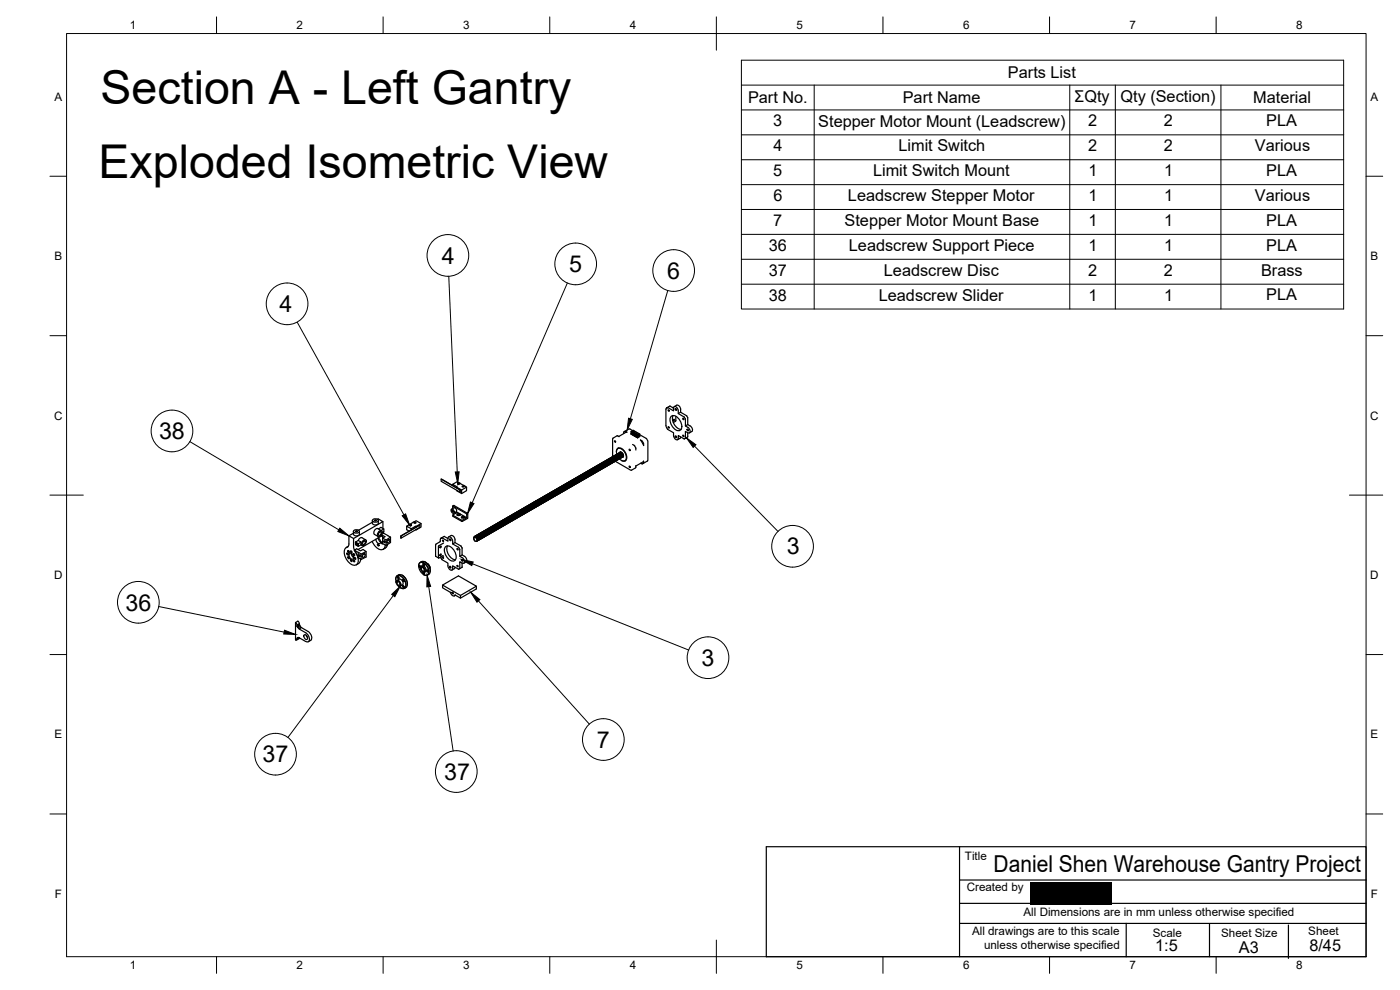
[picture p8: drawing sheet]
<svg xmlns="http://www.w3.org/2000/svg" width="420mm" height="297mm" viewBox="0 0 420 297" stroke-linecap="round" stroke-linejoin="round" font-family="sans-serif">
<defs><g id="words">
<g font-size="16.8" fill="#fff">
<text x="81.2" y="95.1">■</text>
<text x="232.9" y="167.9">■</text>
<text x="132" y="235.5">■</text>
</g>
<g font-size="14">
<text x="30.2" y="31.1">Section A - Left Gantry</text>
<text x="29.6" y="53.5">Exploded Isometric View</text>
</g>
<g font-size="7">
<text x="132.6" y="79.1">4</text>
<text x="170.8" y="81.6">5</text>
<text x="200.2" y="83.6">6</text>
<text x="82.3" y="93.6">94</text>
<text x="83.8" y="93.5">4</text>
<text x="47.7" y="131.8">38</text>
<text x="234" y="166.4">93</text>
<text x="236.2" y="166.1">3</text>
<text x="37.6" y="183.2">36</text>
<text x="210.5" y="199.8">3</text>
<text x="179.1" y="224.4">7</text>
<text x="78.8" y="228.8">37</text>
<text x="133.1" y="234">97</text>
<text x="133.3" y="234">37</text>
<text x="298.2" y="261.7">Daniel Shen Warehouse Gantry Project</text>
</g>
<g font-size="4.9">
<text x="302.5" y="23.5">Parts List</text>
<text x="224.5" y="31">Part No.</text>
<text x="270.9" y="31">Part Name</text>
<text x="322.4" y="30.5">ΣQty</text>
<text x="336.3" y="30.5">Qty (Section)</text>
<text x="376.1" y="31">Material</text>
<text x="232.1" y="37.9">3</text>
<text x="245.6" y="38">Stepper Motor Mount (Leadscrew)</text>
<text x="326.6" y="37.9">2</text>
<text x="349.3" y="37.9">2</text>
<text x="380" y="37.9">PLA</text>
<text x="232.2" y="45.4">4</text>
<text x="269.6" y="45.4">Limit Switch</text>
<text x="326.6" y="45.4">2</text>
<text x="349.3" y="45.4">2</text>
<text x="376.6" y="45.4">Various</text>
<text x="232.1" y="52.8">5</text>
<text x="262" y="52.9">Limit Switch Mount</text>
<text x="326.7" y="52.8">1</text>
<text x="349.4" y="52.8">1</text>
<text x="380" y="52.8">PLA</text>
<text x="232.1" y="60.3">6</text>
<text x="254.5" y="60.4">Leadscrew Stepper Motor</text>
<text x="326.7" y="60.3">1</text>
<text x="349.4" y="60.3">1</text>
<text x="376.6" y="60.3">Various</text>
<text x="232.1" y="67.8">7</text>
<text x="253.5" y="67.8">Stepper Motor Mount Base</text>
<text x="326.7" y="67.8">1</text>
<text x="349.4" y="67.8">1</text>
<text x="380" y="67.8">PLA</text>
<text x="230.7" y="75.2">36</text>
<text x="254.8" y="75.3">Leadscrew Support Piece</text>
<text x="326.7" y="75.2">1</text>
<text x="349.4" y="75.2">1</text>
<text x="380" y="75.2">PLA</text>
<text x="230.7" y="82.7">37</text>
<text x="265.3" y="82.7">Leadscrew Disc</text>
<text x="326.6" y="82.7">2</text>
<text x="349.3" y="82.7">2</text>
<text x="378.5" y="82.7">Brass</text>
<text x="230.7" y="90.2">38</text>
<text x="263.7" y="90.2">Leadscrew Slider</text>
<text x="326.7" y="90.2">1</text>
<text x="349.4" y="90.2">1</text>
<text x="380" y="90.2">PLA</text>
<text x="346.7" y="285.3">1:5</text>
<text x="371.8" y="286">A3</text>
<text x="393" y="285.2">8/45</text>
</g>
<g font-size="3.5">
<text x="39" y="8.8">1</text>
<text x="89" y="8.8">2</text>
<text x="139" y="8.8">3</text>
<text x="189" y="8.8">4</text>
<text x="239" y="8.8">5</text>
<text x="289" y="8.8">6</text>
<text x="339" y="8.8">7</text>
<text x="389" y="8.8">8</text>
<text x="16.3" y="30.2">A</text>
<text x="411.3" y="30.2">A</text>
<text x="16.3" y="78">B</text>
<text x="411.3" y="78">B</text>
<text x="16.2" y="125.9">C</text>
<text x="411.2" y="125.9">C</text>
<text x="16.2" y="173.7">D</text>
<text x="411.2" y="173.7">D</text>
<text x="16.3" y="221.6">E</text>
<text x="411.3" y="221.6">E</text>
<text x="289.6" y="258">Title</text>
<text x="16.4" y="269.4">F</text>
<text x="290.1" y="267.3">Created by</text>
<text x="411.4" y="269.4">F</text>
<text x="307.2" y="274.9">All Dimensions are in mm unless otherwise specified</text>
<text x="291.7" y="280.6">All drawings are to this scale</text>
<text x="346" y="281.2">Scale</text>
<text x="366.5" y="281">Sheet Size</text>
<text x="392.6" y="280.7">Sheet</text>
<text x="295.3" y="284.8">unless otherwise specified</text>
<text x="39" y="290.8">1</text>
<text x="89" y="290.8">2</text>
<text x="139" y="290.8">3</text>
<text x="189" y="290.8">4</text>
<text x="239" y="290.8">5</text>
<text x="289" y="290.8">6</text>
<text x="339" y="290.8">7</text>
<text x="389" y="290.8">8</text>
</g>
</g></defs>
<g fill="none" stroke="#000" stroke-width=".36">
<path d="M178.8 140l.4-.1 .5 .4 .2 .5-.2 .5M179 139.9l.4-.1 .5 .4 .2 .7-.2 .2M179 139.8l.4-.1 .5 .4 .3 .5-.3 .5M179.2 139.7l.4-.1 .5 .4 .2 .6-.2 .4M179.3 139.7l.4-.1 .4 .3 .3 .6-.2 .5M179.5 139.6l.4-.1 .5 .4 .2 .5-.2 .4M179.5 139.5l.4-.1 .5 .4 .3 .5-.2 .5M179.7 139.4l.4-.1 .5 .4 .2 .6-.2 .4M179.8 139.9l.3 .7M179.8 139.4l.4-.1 .5 .3 .2 .5-.2 .6M180 139.3l.4-.1 .5 .4 .2 .5-.2 .4M180 139.8l.4 .6"/>
<path d="M180.1 139.2l.4-.1 .5 .4 .2 .6-.2 .4M180.2 139.1h.5l.5 .4 .2 .7-.3 .2M180.3 139.6l.4 .7M180.3 139.1l.4-.1 .5 .3 .3 .6-.3 .5M180.5 139l.5-.1 .5 .5 .1 .6-.2 .2M180.5 139.5l.4 .6M180.6 138.9h.4l.5 .4 .2 .6-.2 .3M180.8 138.8h.4l.5 .4 .2 .6-.2 .3M180.8 139.3l.4 .7M180.8 138.8l.4-.1 .5 .4 .3 .5-.3 .5M181 138.7l.4-.1 .5 .4 .2 .7-.2 .2M181 139.2l.4 .6"/>
<path d="M181.1 138.6l.4-.1 .5 .4 .2 .6-.2 .4M181.3 138.5h.4l.5 .3 .2 .6-.2 .4M181.3 139.1l.4 .6M181.3 138.5l.4-.1 .5 .3 .3 .6-.2 .5M181.5 138.4l.4-.1 .5 .4 .2 .5-.2 .4M181.6 138.9l.3 .6M181.6 138.3l.4-.1 .5 .4 .2 .5-.2 .5M181.8 138.2h.4l.5 .3 .2 .6-.2 .4M181.8 138.8l.4 .6M181.9 138.2l.4-.1 .4 .3 .3 .5-.2 .6M182 138.1l.5-.1 .4 .4 .3 .5-.3 .4M182.1 138.6l.4 .6"/>
<path d="M182.1 138h.4l.5 .3 .3 .6-.3 .4M182.3 138l.5-.1 .5 .5 .1 .6-.2 .2M182.3 138.5l.4 .6M182.4 137.9l.4-.1 .5 .4 .2 .6-.2 .4M182.5 137.8l.5-.1 .5 .5 .2 .7-.2 .2M182.6 138.3l.4 .6M182.6 137.7h.5l.5 .4 .2 .7-.3 .2M182.8 137.7l.4-.1 .5 .4 .2 .6-.2 .3M182.8 138.2l.4 .6M182.9 137.6l.4-.1 .5 .4 .2 .5-.2 .5M183.1 137.5l.4-.1 .5 .4 .2 .7-.2 .3M183.1 138l.4 .6"/>
<path d="M183.1 137.4h.4l.5 .3 .3 .6-.3 .4M183.3 137.4l.4-.1 .5 .4 .2 .5-.2 .4M183.4 137.9l.3 .6M183.4 137.3l.4-.1 .5 .3 .2 .6-.2 .5M183.6 137.2l.4-.1 .5 .4 .2 .6-.2 .4M183.6 137.7l.4 .7M183.6 137.1h.4l.6 .3 .2 .6-.1 .4M183.9 137.6l.4 .6M183.9 137l.4-.1 .5 .3 .2 .6-.2 .5M184.1 136.9l.4-.1 .5 .4 .2 .5-.2 .5M184.1 137.4l.4 .7M184.2 136.8h.4l.4 .3 .3 .6-.1 .4"/>
<path d="M184.3 136.8l.5-.1 .5 .5 .2 .6-.2 .2M184.4 137.3l.4 .6M184.4 136.7l.4-.1 .5 .3 .3 .7-.3 .4M184.5 132.2l.2 .5zM184.6 138.4l4.7 2.7 1.5-.9M184.6 136.6l.4-.1 .6 .5 .1 .7-.2 .2M184.6 137.1l.4 .7M184.7 136.6l.4-.1 .5 .4 .2 .7-.2 .2M184.9 136.5l.4-.1 .5 .4 .2 .6-.2 .3M184.9 137l.4 .6M184.9 136.4l.4-.1 .5 .4 .3 .5-.2 .4M185 135.6a1.06 1.06 0 0 1 .7-1.2 1.06 1.06 0 0 1 1.3 .5 2.44 2.44 0 0 1 .6 3.4l-1.1-.2"/>
<path d="M185.1 136.8l.4 .7M185.2 138.1h-.1M185.2 136.3l.4-.1 .5 .4 .2 .5-.2 .4M185.4 136.2l.4-.1 .5 .4 .2 .5-.2 .4M185.4 136.7l.4 .6M185.4 136.1l.4-.1 .5 .3 .3 .6-.1 .4M185.6 134.4l-.2 .1M185.6 136l.5-.1 .4 .4 .3 .5-.3 .5M185.7 136.5l.4 .7M185.7 136l.4-.1 .5 .3 .2 .6-.2 .5M185.8 131l-.6-.2-1.3 .8-.1 5.5 .5-.1 .4 .4 .3 .5-.3 .4M185.9 135.9l.1-.2a1.02 1.02 0 0 1 .9 1.5h-.2"/>
<path d="M185.9 135.9l.3-.1 .6 .4 .2 .5-.2 .4M185.9 136.4l.4 .6M185.9 135.8l.5-.1 .4 .3 .3 .6-.1 .5M186 137.6l.2-.3-.2-.6-.5-.5-.4 .1a1.08 1.08 0 0 1 0-1.3 1.08 1.08 0 0 1 1.3-.3 2.77 2.77 0 0 1 1.3 3.4 1.46 1.46 0 0 1-1.9-.4M186.2 136.2l.4 .7M186.2 135.6v.1M186.4 136.1l.4 .6M186.5 137.4h-.1M186.7 135.9l.2 .3M186.9 137.1h.1M187 137.1h-.1M187 137h.1"/>
<path d="M187.1 136.6h.1M187.5 129.4l.7 .3-2.5 1.3M187.8 138.2l-.2 .1M188.8 134.8l.3 .4zM188.8 139.8l.3 .5zM189.4 129.5l.5 .2zM189.4 130.2l2 1.2 .6-.4v-.8l-.4 .3-.1 .4v-.4M189.4 129.5v.7M189.4 130.2l2 1.2M189.5 129.8l.1 .4zM189.5 130.1h.1M189.6 130.1h.1"/>
<path d="M189.6 129.4v.1M189.7 129.5l.3-.4 2 1.1M189.7 129.3l.3-.1 1.9 1-.3 .2M189.7 129.4v.2M189.8 129.7v.7l1.1 .6 .1-.7M189.8 133.4l.7 .4M189.9 129.7h.1M189.9 129.5h.1M189.9 129.2l-1.1-.5-1.5 .9-.1 .5M189.9 129.7v.6l1 .6M189.9 130.3l-.1 .1M189.9 129.7v.5z"/>
<path d="M189.9 129.5l.1 .1M190 130.1l.1 .1M190 129.2v.8M190 130h.1M190.2 129.7h.1M190.1 129.7v.1M190.2 129.7l.1 .7M190.2 129.7l.1 .1M190.3 130.4v-.6l-.1 .6M190.3 130.3l.1 .1M190.3 130.1l.1 .1M190.5 129.9h.1"/>
<path d="M190.4 129.9v.1M190.5 129.9v.7M190.5 133.8l.2 .5M190.5 129.9v.1M190.5 130.5h.2M190.5 130.3l.2 .1M190.7 130.1v.6M190.8 130.1h.1M190.7 134.3l.1 .7M190.8 130.2v.5zM190.8 130.6l.1 .1M190.8 130.4l.1 .1"/>
<path d="M190.8 139.7v.5M190.9 130.4l.6 .1zM191.1 130.2h.1M191 130.2v.1M191 130.4h.1M191.1 130.2v.1M191.1 130.8l.2 .4zM191.2 131h-.1M191.2 131v-.2l.1 .3M191.2 131h.1M191.2 130.5h.1M191.4 130.4h.1"/>
<path d="M191.3 130.4l-.1 .1M191.3 130.5h.1M191.4 130.6v.7M191.4 130.4v.1M191.6 130.4l-.1 .4M191.6 130.4v.1M191.6 130.8h.1M192 130.4l2 1.2 .4 .8v5.7l-1.3 .9M192.2 132l.5 .4 .4 .5M192.2 132l1 1.7-.1-.8M192.3 139l.4 .2 .4-.2M193.1 138.5l-2.3 1.3"/>
<path d="M193.1 138.5l.1-.1-.1 .4M193.2 138.8l-.1 .2M200.1 122.4h.1M200.1 122.4l-.2 .4v5.1l.4 .8 1.8 1.1v.9M200.1 128.3h.1M200.3 122.3l1.8 1v-.8M200.5 128l.3 .4zM200.5 123l.3 .4zM200.7 122h.1M201.1 121.9l1 .6M201.1 121.9l-1.1 .5M201.3 125a1.57 1.57 0 0 1 2.4 .7l.7 1.1a1.43 1.43 0 0 1 .2 1.5 1.43 1.43 0 0 1-1.3 .9 3.4 3.4 0 0 1-2-4.2z"/>
<path d="M201.8 122.3h.1M201.9 122.3l.2 .1M202 122.3h-.1M202 124.7a3.3 3.3 0 0 0 2.4 4.1M202.1 125.9h.3l-.4 .4zM202.1 130.7l.2 .7 .5 .5h.6l.2-.4M202.1 122.5l.5-.5 .5 .3a2.03 2.03 0 0 1 .5 1.8l1.7 1 .4 .5v2.2a1.49 1.49 0 0 1 1.2 2.1l-.5-.1M202.8 124.9v1.3M202.8 126.2l-.7 .6M203.1 121.6l-.7 .4M203.1 121.6l.7 .2 .5 1.1M203.6 131.5v-.8l1.7 1 .4-.2"/>
<path d="M204.3 122.9v.8l1.8 1.1 .3 .6v2l.7 .4M204.3 123.7l-.7 .4M204.3 131.1l-.1 .3-.9 .5M204.9 125.5l.3 .4zM204.9 130.6l.3 .4zM206.4 131.1l-.7 .4M206.4 131.1v-1.3l-.7-.4v2.1M206.4 127.4l-.7 .4M207.1 127.8l.6 .6 .1 .6-.2 .5-.7 .4M106.1 159.5v.8a1.04 1.04 0 0 0 1.8 0v-.8M106.1 160l-1.4 .8M106.1 159.2a.93 .93 0 0 1 1-.3 .93 .93 0 0 1 .7 .7 .93 .93 0 0 1-1 .4 .93 .93 0 0 1-.7-.8z"/>
<path d="M111.7 156.7l-4.1 2.4M111.7 156.2v.8M111.8 157a1.04 1.04 0 0 0 1.8 0M111.8 156a.93 .93 0 0 1 1-.4 .93 .93 0 0 1 .7 .8 .93 .93 0 0 1-1 .3 .93 .93 0 0 1-.7-.7zM113.3 155.8l.2-.1 1.4 .8-8.8 5.1M113.5 158.7l.8-.5 .9 .5v.8l-.6 .3M113.5 156.2v.8M113.7 159.5l.8-.3a1.16 1.16 0 0 1-1 1.8l-.2-.5zM113.7 159.8l.5-.3 .2 .3-.2 .6-.5 .3-.2-.4zM114 159.5v.3l-.3-.1M114.9 156.5v2M115 159.6l.2 .4"/>
<path d="M115.1 160l1.3 .7M115.1 160l-.7 .4M115.2 158.7l-.8 .5-1-.6a1.16 1.16 0 0 0-1 1.7l1.1 .7M123.4 158.7l-1.4-.8v1l.8 .4M123.9 156.8l-1.9 1.1M123.9 156.8l1-.6 1.5 .9v1l-1.5 .9M124.7 157.9l-1.3 .8v.3M124.9 158.8l-.2 .2M124.9 158.1v-.2h-.2v.4M125.9 157.5l-5.6 3.3v.7M125.9 157.5l-5.6 3.3M126 157.6v.6l-5.7 3.3v-.7"/>
<path d="M126.4 157.1l-1.5 .8M132.4 143.7l5.7 3.3-.1 .7-5.6-3.3v-.7l5.7 3.3M135.4 152.8a.71 .71 0 0 1 .8 .4 .71 .71 0 0 1-.1 .8l-.6-.4zM135.5 152.8l.7-.4a.82 .82 0 0 1 .7 1.2l-.7 .4M135.8 145.7v-.4l1.3 .7v.4M135.8 152.6l.1-.8 4.2 2.6M135.9 154.5l.1 .4M136 154.5l1.3-.8 2.8 1.6-1.4 .8-2.7-1.5M136 154.5v.1M136.3 151.7l3.9 2.2 .2 1.6-1.7 .9-2.7-1.5M136.3 151.7l-.4 .1M136.7 153.7l.3 .2"/>
<path d="M137.1 154.3l.4-.2 .5 .1 .1 .3-.9 .2zM137.1 146.2l1.4 .8M137.5 154.1v.3l-.3 .2M137.7 144.9l-.5-.4-1.4 .8M137.7 144.8l1.9 1.1M138 154.2v.3l-.5-.1M138 154.5v.1M138 147v.7M138.4 155.1l.4-.2 .5 .1 .2 .3-.4 .2-.5-.1zM138.8 154.9v.3l-.3 .2M139.3 155v.3l-.5-.1M139.3 155.3h.1"/>
<path d="M139.6 145.9l.4 .3v1l-1.5 .9M140 146.2l-1.5 .8v1.1l-1.4-1M140.1 154.4v.9M144.1 160l.4-.1 .6 .4 .2 .7-.3 .3M144.3 159.9l.4-.1 .5 .4 .2 .7-.2 .2M144.4 159.8h.5l.4 .4 .2 .7-.2 .2M144.6 159.7h.4l.5 .4 .2 .6-.2 .3M144.6 159.7l.4-.1 .5 .3 .3 .6-.3 .5M144.8 159.6l.4-.1 .5 .4 .2 .7-.2 .3M144.9 159.5h.4l.5 .3 .2 .5-.2 .5M145.1 159.4h.4l.5 .4 .2 .7-.2 .2M145.1 159.9l.4 .7"/>
<path d="M145.1 159.4l.5-.1 .4 .3 .3 .6-.2 .5M145.3 159.3l.4-.1 .5 .4 .3 .5-.3 .5M145.4 159.8l.4 .6M145.4 159.2l.4-.1 .5 .4 .2 .5-.2 .5M145.6 159.1h.4l.5 .3 .2 .6-.2 .4M145.6 159.6l.4 .7M145.7 159.1l.4-.1 .4 .3 .3 .7-.2 .4M145.8 159l.4-.1 .5 .3 .3 .6-.3 .5M145.9 159.5l.4 .6M145.9 158.9l.4-.1 .5 .4 .3 .6-.3 .4M146.1 158.8h.4l.4 .3 .3 .5-.2 .5M146.1 159.3l.4 .7"/>
<path d="M146.2 158.8l.5-.1 .4 .4 .2 .7-.2 .3M146.4 158.7l.4-.1 .5 .4 .2 .6-.2 .4M146.4 159.2l.4 .6M146.4 158.7l.4-.2 .6 .5 .2 .7-.3 .2M146.6 158.5h.4l.5 .4 .2 .6-.2 .3M146.6 159.1l.4 .6M146.7 158.5l.4-.1 .5 .4 .2 .5-.2 .5M146.9 158.9l.4 .6M147.1 158.2h.4l.5 .4 .3 .7-.3 .2M147.2 158.8l.4 .6M147.2 158.2l.4-.1 .5 .4 .2 .5-.2 .5M147.4 158.1l.4-.1 .5 .4 .2 .5-.2 .5"/>
<path d="M147.4 158.6l.4 .6M147.5 158.1l.3-.1 .5 .3 .3 .5-.2 .5M147.6 158l.4-.1 .5 .3 .3 .6-.3 .4M147.7 158.5l.4 .6M147.7 157.9l.4-.1 .5 .4 .3 .6-.3 .4M147.9 159.6l.2-.5-.3-.5-.5-.4-.3 .1h.3l.5 .4 .2 .7-.2 .3M147.9 157.8l.4-.1 .4 .3 .3 .6-.2 .5M147.9 158.3l.4 .6M148 157.8l.4-.1 .4 .3 .3 .6-.2 .5M148.1 157.7l.4-.1 .5 .3 .3 .6-.2 .4M148.2 158.2l.4 .6M148.2 157.6l.4-.1 .6 .4 .2 .7-.3 .3"/>
<path d="M148.4 157.5l.4-.1 .5 .4 .2 .6-.2 .4M148.4 158l.4 .7M148.5 157.5l.5-.1 .4 .4 .2 .7-.2 .3M148.7 157.9l.4 .6M148.9 157.2l.5-.1 .4 .5 .3 .6-.3 .3M149 157.7l.4 .7M149 157.2l.4-.1 .5 .3 .2 .6-.2 .5M149.2 157.1l.4-.1 .5 .4 .2 .7-.2 .2M149.2 157.6l.4 .6M149.2 157l.5-.1 .4 .4 .3 .5-.2 .5M149.4 156.9l.4-.1 .5 .4 .3 .5-.3 .5M149.5 157.4l.4 .7"/>
<path d="M149.5 156.9l.4-.1 .5 .3 .2 .6-.2 .5M149.6 158.6l.3-.5-.3-.5-.5-.4-.3 .1h.3l.5 .4 .2 .7-.2 .2M149.7 156.8l.4-.1 .5 .3 .2 .6-.2 .4M149.7 157.3l.4 .6M149.8 156.7l.4-.1 .4 .4 .3 .6-.2 .4M149.9 156.6h.5l.4 .3 .3 .5-.2 .5M150 157.1l.4 .7M150 156.6l.4-.1 .5 .3 .3 .6-.3 .5M150.2 156.5l.4-.1 .4 .3 .3 .6-.2 .4M150.2 157l.4 .6M150.3 156.4h.5l.5 .4 .1 .6-.2 .3M150.5 156.3h.4l.5 .4 .2 .6-.2 .3"/>
<path d="M150.5 156.8l.4 .7M150.5 156.3l.4-.1 .6 .4 .2 .7-.3 .3M150.7 156.2l.4-.1 .5 .4 .2 .6-.2 .3M150.7 156.7l.5 .6M150.8 156.1l.4-.1 .5 .4 .2 .6-.2 .4M151 156h.4l.5 .4 .2 .6-.2 .3M151 156.5l.4 .7M151 156l.4-.1 .5 .3 .3 .6-.2 .5M151.2 155.9l.4-.1 .5 .4 .3 .7-.3 .2M151.3 156.4l.4 .6M151.3 155.8l.4-.1 .5 .4 .2 .5-.2 .5M151.5 155.7l.4-.1 .5 .4 .2 .6-.2 .4"/>
<path d="M151.5 156.2l.4 .7M151.6 155.7l.3-.1 .5 .3 .3 .5-.2 .6M151.7 155.6l.4-.1 .5 .4 .3 .5-.2 .5M151.8 156.1l.4 .6M151.8 155.5l.4-.1 .5 .4 .3 .6-.3 .4M152 155.4h.5l.3 .3 .3 .5-.2 .5M152 155.9l.4 .7M152.1 155.4l.3-.1 .5 .3 .3 .6-.2 .5M152.3 155.3l.4-.1 .4 .3 .3 .6-.2 .5M152.3 155.8l.4 .6M152.3 155.2l.4-.1 .6 .5 .2 .6-.3 .3M152.5 155.1h.4l.5 .4 .2 .6-.2 .3"/>
<path d="M152.5 155.6l.5 .7M152.6 155.1l.4-.1 .5 .4 .2 .7-.2 .3M152.8 155l.4-.1 .5 .4 .2 .7-.2 .3M152.8 155.5l.4 .6M152.8 154.9l.4-.1 .5 .4 .3 .6-.2 .4M153 154.8h.4l.5 .4 .3 .6-.3 .3M153.1 155.3l.4 .7M153.1 154.8l.4-.1 .5 .4 .2 .5-.2 .5M153.3 154.7l.4-.1 .5 .4 .2 .7-.2 .3M153.3 155.2l.4 .6M153.4 154.7l.3-.2 .5 .4 .3 .5-.2 .5M153.5 154.5h.4l.5 .3 .3 .6-.3 .4"/>
<path d="M153.6 155.1l.4 .6M153.6 154.5l.5-.1 .4 .4 .2 .5-.2 .5M153.8 154.4l.4-.1 .5 .4 .2 .5-.2 .5M153.8 154.9l.4 .6M153.9 154.4l.3-.2 .5 .3 .3 .8-.2 .3M154.1 154.2h.4l.4 .3 .3 .6-.2 .4M154.1 154.8l.4 .6M154.1 154.2l.4-.1 .5 .4 .3 .6-.3 .4M154.3 154.1l.4-.1 .5 .3 .2 .6-.2 .5M154.3 154.6l.4 .6M154.4 154.1l.4-.1 .4 .2 .3 .7-.2 .4M154.6 154l.4-.1 .5 .4 .2 .7-.2 .2"/>
<path d="M154.6 154.5l.4 .6M154.6 153.9l.4-.1 .6 .4 .2 .7-.2 .3M154.8 153.8l.4-.1 .5 .4 .3 .7-.3 .3M154.9 154.3l.4 .6M154.9 153.8l.4-.1 .5 .3 .2 .6-.2 .4M155.1 153.7l.4-.1 .5 .4 .2 .7-.2 .2M155.1 154.2l.4 .6M155.2 153.6l.3-.1 .5 .4 .3 .5-.2 .5M155.3 153.5l.5-.1 .5 .4 .2 .7-.3 .3M155.4 154l.4 .7M155.4 153.5l.4-.1 .5 .3 .2 .5-.2 .5M155.6 153.4l.4-.1 .5 .3 .2 .6-.2 .4"/>
<path d="M155.6 153.9l.4 .6M155.7 153.3l.3-.1 .5 .3 .3 .6-.2 .5M155.9 153.2l.3-.1 .5 .4 .3 .5-.3 .5M155.9 153.7l.4 .7M155.9 153.2l.4-.1 .5 .3 .3 .7-.3 .3M156.1 153.1l.5-.1 .4 .3 .2 .6-.2 .4M156.1 153.6l.4 .6M156.2 153l.3-.1 .5 .3 .3 .7-.2 .4M156.4 152.9l.4-.1 .4 .3 .3 .6-.2 .5M156.4 153.4l.4 .7M156.4 152.9l.4-.1 .6 .4 .2 .7-.2 .2M156.6 152.8l.5-.1 .5 .4 .1 .7-.2 .2"/>
<path d="M156.7 153.3l.3 .6M156.7 152.7l.4-.1 .5 .4 .2 .7-.2 .3M156.9 152.6h.4l.5 .4 .2 .6-.2 .3M156.9 153.1l.4 .7M157 152.6l.3-.1 .5 .3 .3 .6-.2 .4M157.1 152.5l.5-.1 .5 .4 .2 .7-.3 .2M157.2 153l.4 .6M157.2 152.4l.4-.1 .5 .4 .2 .6-.2 .4M157.4 152.3h.4l.5 .4 .2 .7-.2 .2M157.4 152.8l.4 .7M157.5 152.3l.3-.1 .5 .3 .3 .6-.2 .5M157.6 152.2l.4-.1 .5 .3 .3 .6-.3 .4"/>
<path d="M157.7 152.7l.4 .6M157.7 152.1l.4-.1 .5 .3 .3 .6-.3 .5M157.9 152l.4-.1 .5 .4 .2 .6-.2 .4M157.9 152.5l.4 .7M158 152l.3-.1 .5 .3 .3 .5-.2 .6M158.2 151.9l.3-.1 .5 .4 .3 .5-.2 .4M158.2 152.4l.4 .6M158.2 151.8l.4-.1 .5 .3 .3 .7-.2 .4M158.4 151.7h.5l.4 .3 .2 .5-.2 .5M158.5 152.2l.3 .7M158.5 151.7l.4-.1 .4 .3 .3 .6-.2 .5M158.7 151.6l.4-.1 .4 .3 .3 .6-.2 .5"/>
<path d="M158.7 152.1l.4 .6M158.7 151.5l.4-.1 .6 .5 .2 .6-.2 .3M158.9 151.4h.5l.5 .4 .2 .6-.3 .3M159 151.9l.4 .7M159 151.4l.4-.1 .5 .3 .2 .6-.2 .5M159.2 151.3l.4-.1 .5 .4 .2 .7-.2 .3M159.2 151.8l.4 .6M159.3 151.2l.3-.1 .5 .4 .3 .5-.2 .5M159.4 151.1h.5l.5 .4 .2 .6-.3 .3M159.5 151.6l.4 .7M159.5 151.1l.4-.1 .5 .3 .3 .6-.3 .5M159.7 151.5l.4 .6"/>
<path d="M160 150.8h.3l.5 .3 .3 .6-.3 .4M160 151.3l.4 .7M160 150.8l.4-.1 .5 .3 .3 .7-.2 .4M160.2 150.7l.4-.1 .5 .4 .2 .5-.2 .5M160.3 151.2l.3 .6M160.3 150.6l.8 .4 .2 .9M160.4 150.6l.7 .2 .3 .7-.1 .4M160.4 150.6l-.1 .1M160.4 150.6h.4l.4 .3 .2 .6-.1 .4M160.4 150.6h-.1M160.5 150.5h.5l.5 .7M160.5 151.1l.4 .6"/>
<path d="M160.6 150.4l.5 .1 .4 .7M160.7 150.4h.3l.5 .4 .2 .7-.2 .3M160.7 150.4l.8 .6 .1 .5-.2 .3M160.7 152.2l.2-.2-.1-.6-.4-.5h-.5l-.2 .1 .5-.1 .5 .6 .1 .5-.2 .3M160.7 150.4l.5-.1 .4 .4 .3 .5-.3 .5M160.8 150.9l.3 .6M160.8 150.3h.5l.4 .3 .2 .5-.2 .5M161 150.2h.4l.5 .3 .2 .6-.2 .4M161 151.2l.1 .2M161.1 150.2l.4-.1 .5 .4 .2 .5-.2 .5M161.1 150.8l.3 .5M161.2 150.1l.4-.1 .5 .4 .3 .5-.2 .4"/>
<path d="M161.3 150.6l.4 .6M161.3 150h.5l.4 .3 .3 .6-.3 .4M161.5 150l.5-.1 .5 .5 .1 .6-.2 .2M161.5 151.2l-.1 .3M161.5 150.5l.4 .6M161.6 149.9l.5-.1 .4 .4 .2 .6-.2 .4M161.8 149.8l.4-.1 .5 .5 .2 .7-.2 .2M161.8 150.3l.4 .6M161.8 149.7h.5l.5 .4 .2 .5-.1 .4M162 149.7l.5-.1 .4 .4 .3 .6-.3 .3M162.1 150.2l.4 .6M162.1 149.6l.4-.1 .5 .4 .2 .5-.2 .5"/>
<path d="M162.3 149.5l.4-.1 .5 .4 .2 .7-.2 .3M162.3 150l.4 .7M162.3 149.4h.5l.5 .3 .2 .6-.2 .4M162.5 149.4l.4-.1 .5 .4 .3 .5-.3 .4M162.6 149.9l.4 .6M162.6 149.3l.4-.1 .5 .4 .2 .5-.2 .5M162.8 149.2l.4-.1 .5 .4 .2 .5-.2 .5M162.8 149.7l.4 .7M162.9 149.1h.4l.5 .3 .2 .6-.2 .4M162.9 151h-.1M163 149.1l.4-.1 .5 .4 .3 .5-.3 .4M163.1 149.6l.4 .6"/>
<path d="M163.1 149l.4-.1 .5 .4 .3 .5-.3 .5M163.3 148.9l.3-.1 .6 .4 .2 .5-.2 .5M163.3 149.4l.4 .7M163.4 148.9l.4-.1 .5 .3 .2 .7-.2 .3M163.6 148.8l.4-.1 .5 .5 .2 .6-.2 .2M163.6 149.3l.4 .6M163.6 148.7l.5-.1 .4 .4 .3 .6-.3 .4M163.8 148.6h.5l.5 .4 .1 .7-.2 .2M163.9 149.1l.3 .7M163.9 148.6l.5-.1 .4 .4 .2 .7-.2 .2M164.1 148.5l.4-.1 .5 .4 .2 .6-.2 .3M164.1 149l.4 .6"/>
<path d="M164.1 148.4l.5-.1 .5 .4 .2 .6-.2 .4M164.3 148.3h.5l.4 .4 .3 .6-.3 .3M164.4 148.8l.4 .7M164.4 148.3l.4-.1 .5 .4 .2 .5-.2 .4M164.6 148.2l.4-.1 .5 .4 .2 .5-.2 .4M164.6 148.7l.4 .6M164.7 148.1l.4-.1 .5 .4 .2 .5-.2 .5M164.8 148l.4-.1 .5 .4 .3 .6-.3 .4M164.9 148.5l.4 .7M164.9 148l.4-.1 .5 .4 .3 .5-.3 .5M165.1 147.9l.4-.1 .5 .4 .2 .5-.2 .4M165.1 148.4l.4 .6"/>
<path d="M165.2 147.8h.4l.5 .3 .2 .5-.2 .5M165.4 147.7l.3-.1 .5 .4 .3 .6-.2 .4M165.4 148.2l.4 .7M165.4 147.7l.4-.1 .5 .4 .3 .6-.3 .4M165.6 147.6l.5-.1 .5 .5 .1 .6-.2 .2M165.7 148.1l.3 .6M165.7 147.5h.5l.4 .3 .2 .6-.2 .4M165.9 147.4h.4l.5 .4 .2 .7-.2 .2M165.9 147.9l.4 .7M165.9 147.4l.5-.1 .5 .4 .2 .7-.2 .3M166.1 147.3l.5-.1 .4 .4 .2 .8-.2 .1M166.2 147.8l.4 .6"/>
<path d="M166.2 147.2l.4-.1 .5 .4 .2 .5-.2 .5M166.4 147.1h.4l.5 .4 .2 .6-.2 .3M166.4 147.6l.4 .7M166.5 147.1l.4-.1 .5 .4 .2 .5-.2 .5M166.6 147l.4-.1 .5 .4 .3 .6-.3 .4M166.7 147.5l.4 .6M166.7 146.9l.4-.1 .5 .4 .3 .5-.3 .5M166.9 146.8l.3-.1 .6 .4 .2 .6-.2 .4M166.9 147.3l.4 .7M167 146.8l.4-.1 .5 .4 .2 .5-.2 .5M167.2 146.7l.3-.1 .5 .4 .3 .5-.3 .5M167.2 147.2l.4 .6"/>
<path d="M167.2 146.6l.4-.1 .5 .4 .3 .5-.3 .5M167.4 146.5h.5l.4 .3 .2 .6-.2 .4M167.4 147.1l.4 .6M167.5 146.5l.4-.1 .5 .4 .2 .6-.2 .4M167.7 146.4l.4-.1 .5 .4 .2 .5-.2 .4M167.7 146.9l.4 .6M167.7 146.3h.5l.4 .3 .3 .6-.2 .4M167.9 146.2h.5l.5 .4 .1 .7-.2 .2M168 146.8l.3 .6M168 146.2l.5-.1 .5 .4 .1 .7-.2 .3M168.2 146.1l.4-.1 .5 .4 .2 .6-.2 .4M168.2 146.6l.4 .6"/>
<path d="M168.3 146h.4l.5 .3 .2 .6-.2 .4M168.4 146l.5-.1 .5 .4 .2 .6-.3 .3M168.5 146.5l.4 .6M168.5 145.9l.4-.1 .5 .4 .3 .5-.3 .5M168.7 145.8l.4-.1 .5 .4 .2 .6-.2 .4M168.7 146.3l.4 .6M168.8 145.7h.4l.5 .3 .2 .5-.2 .5M169 145.7l.4-.1 .4 .4 .3 .5-.3 .4M169 146.2l.4 .6M169 145.6l.4-.1 .5 .4 .3 .5-.3 .5M169.2 145.5l.5-.1 .4 .4 .2 .5-.2 .5M169.2 146l.4 .6"/>
<path d="M169.3 145.4h.4l.5 .3 .2 .5-.2 .5M169.5 145.4l.3-.1 .5 .4 .3 .5-.3 .4M169.5 145.9l.4 .6M169.5 145.3l.4-.1 .5 .4 .3 .6-.2 .4M169.7 145.2l.3-.1 .6 .3 .2 .6-.2 .5M169.8 145.7l.3 .7M169.8 145.1h.5l.4 .3 .2 .6-.2 .4M170 145.1l.4-.1 .5 .5 .2 .6-.2 .2M170 145.6l.4 .6M170.1 145l.4-.1 .4 .4 .3 .6-.2 .4M170.2 144.9h.5l.5 .4 .1 .7-.2 .2M170.3 145.4l.4 .7"/>
<path d="M170.3 144.9l.5-.1 .4 .3 .2 .6-.2 .4M170.5 144.8l.4-.1 .5 .4 .2 .6-.2 .3M170.5 145.3l.4 .6M170.6 144.7l.4-.1 .5 .4 .2 .5-.2 .5M170.8 144.6l.3-.1 .5 .4 .3 .6-.3 .4M170.8 145.1l.4 .7M170.8 144.6l.5-.1 .4 .4 .3 .5-.3 .4M171 144.5l.4-.1 .5 .4 .2 .5-.2 .4M171 145l.4 .6M171.1 144.4l.4-.1 .5 .4 .2 .5-.2 .5M171.3 144.3h.4l.4 .3 .3 .5-.3 .5M171.3 144.8l.4 .7"/>
<path d="M171.3 144.3l.4-.1 .5 .4 .3 .5-.2 .4M171.5 144.2l.5-.1 .4 .4 .2 .5-.2 .4M171.6 144.7l.3 .6M171.6 144.1l.4-.1 .5 .4 .2 .5-.2 .5M171.8 144h.4l.5 .3 .2 .5-.2 .5M171.8 144.5l.4 .7M171.9 144l.4-.1 .4 .4 .3 .6-.2 .4M172 143.9l.5-.1 .5 .5 .1 .6-.2 .2M172.1 144.4l.3 .6M172.1 143.8l.5-.1 .4 .4 .2 .6-.2 .4M172.3 143.7h.4l.5 .4 .2 .7-.2 .2M172.3 144.2l.4 .7"/>
<path d="M172.4 143.7l.4-.1 .5 .4 .2 .5-.2 .5M172.6 143.6l.4-.1 .5 .4 .2 .7-.3 .2M172.6 144.1l.4 .6M172.6 143.5l.4-.1 .5 .4 .3 .5-.3 .5M172.8 143.4l.4-.1 .5 .4 .2 .6-.2 .4M172.8 143.9l.4 .7M172.9 143.4l.4-.1 .5 .4 .2 .5-.2 .5M173.1 143.3l.4-.1 .4 .4 .3 .6-.3 .3M173.1 143.8l.4 .6M173.1 143.2l.4-.1 .5 .4 .3 .5-.2 .5M173.3 143.1h.4l.5 .3 .2 .6-.2 .4M173.4 143.6l.3 .7"/>
<path d="M173.4 143.1l.4-.1 .5 .4 .2 .5-.2 .5M173.6 143l.4-.1 .5 .4 .2 .5-.2 .4M173.6 143.5l.4 .6M173.7 142.9l.4-.1 .4 .4 .3 .7-.2 .3M173.8 142.8h.4l.5 .3 .2 .5-.2 .5M173.9 143.3l.3 .7M173.9 142.8l.4-.1 .5 .4 .2 .6-.2 .4M174.1 142.7l.4-.1 .5 .5 .2 .6-.2 .2M174.1 143.2l.4 .6M174.2 142.6h.4l.4 .3 .3 .6-.2 .4M174.3 142.5h.5l.5 .4 .2 .7-.3 .2M174.4 143.1l.4 .6"/>
<path d="M174.4 142.5l.4-.1 .5 .4 .3 .5-.3 .5M174.6 142.4l.4-.1 .5 .4 .2 .7-.2 .2M174.6 142.9l.4 .6M174.7 142.3h.4l.5 .3 .2 .6-.2 .4M174.9 142.2h.4l.4 .3 .3 .6-.3 .4M174.9 142.8l.4 .6M174.9 142.2l.4-.1 .5 .4 .3 .5-.3 .5M175.1 142.1l.5-.1 .4 .4 .2 .6-.2 .3M175.2 142.6l.3 .6M175.2 142h.4l.5 .3 .2 .5-.2 .5M175.4 142l.4-.1 .5 .3 .2 .6-.2 .4M175.4 142.5l.4 .6"/>
<path d="M175.4 141.9l.4-.1 .5 .3 .3 .6-.2 .5M175.6 141.8l.5-.1 .4 .4 .2 .5-.2 .5M175.7 142.3l.3 .6M175.7 141.7h.4l.5 .3 .2 .5-.2 .5M175.9 141.7l.4-.1 .5 .4 .2 .4-.2 .5M175.9 142.2l.4 .6M176 141.6l.4-.1 .4 .4 .3 .6-.2 .4M176.1 141.5l.5-.1 .5 .5 .1 .7-.2 .2M176.2 142l.4 .6M176.2 141.4h.5l.4 .3 .3 .6-.3 .4M176.4 141.4l.4-.1 .6 .5 .1 .6-.2 .2M176.4 141.9l.4 .6"/>
<path d="M176.5 141.3l.4-.1 .5 .5 .2 .6-.2 .3M176.7 141.2l.4-.1 .5 .4 .2 .6-.3 .4M176.7 141.7l.4 .7M176.7 141.1h.4l.5 .3 .3 .6-.3 .4M176.9 141.1l.4-.1 .5 .4 .2 .5-.2 .4M176.9 141.6l.4 .6M177 141l.4-.1 .5 .4 .2 .5-.2 .5M177.2 140.9h.4l.5 .3 .2 .6-.2 .4M177.2 141.4l.4 .7M177.2 140.9l.4-.1 .5 .3 .3 .6-.2 .4M177.4 140.8l.4-.1 .5 .4 .2 .5-.2 .4M177.5 141.3l.3 .6"/>
<path d="M177.5 140.7l.4-.1 .5 .4 .2 .5-.2 .5M177.7 140.6l.4-.1 .5 .4 .2 .5-.2 .5M177.7 141.1l.4 .7M177.8 140.6l.4-.1 .4 .3 .3 .5-.2 .5M177.9 140.5l.4-.1 .5 .4 .2 .5-.2 .4M178 141l.4 .6M178 140.4l.4-.1 .5 .4 .3 .6-.3 .4M178.2 140.3l.4-.1 .6 .5 .1 .7-.2 .2M178.2 140.8l.4 .7M178.3 140.3l.4-.1 .4 .3 .3 .6-.2 .4M178.4 140.2l.5-.1 .5 .5 .2 .6-.3 .2M178.5 140.7l.4 .6"/>
<path d="M178.5 140.1l.5-.1 .5 .5 .2 .6-.3 .3M178.7 140l.4-.1 .5 .5 .2 .6-.2 .3M178.7 140.5l.4 .7M179 140.4l.4 .6M179.3 140.2l.3 .7M179.5 140.1l.4 .6M104.5 164l-.6 .3M104.7 160.8l-.1 3a2.1 2.1 0 0 0-1 3.3 3.2 3.2 0 0 0 3.3 2.4 2.83 2.83 0 0 0-.2-3.8M104.7 160.8l1.4 .8M104.9 166a1.16 1.16 0 0 1 1 1.7 1.16 1.16 0 0 1-1-1.7zM105.4 166.1l.2 .7 .5 .5M106.1 161.6v2.7l.6 1.4"/>
<path d="M106.4 165.1l.3 .6M106.7 162.7l.8 .4v.8l-.8-.4zM106.7 165.7l.8 1.7M107.2 163.1l.2 .3-.1-.3M107.5 165.7l-1.2-.6 .8-.4 1 .6 .9-.4 .9 .6-1.5 .8M107.5 162.2l.9 .5-.9 .4M107.5 165.7v1.7M107.5 162.2l-.8 .5M107.5 165.7l.9 .6v1.6l-.9-.5M107.6 169.1l-.7 .4M108 166.6l.1 .1M108 166.6h.1"/>
<path d="M108.2 167.8l-.1 .8-.5 .5M108.4 162.6v.8M108.7 163.7l-.3-.2-.9 .4M108.9 166.4l.7-.2v.5a.57 .57 0 0 1-.9 .5zM109 162.2l.7-.3a1.16 1.16 0 0 1-1 1.8l-.2-.5zM109 162.5l.5-.3 .2 .3-.2 .6-.5 .3-.2-.3zM109.2 162.3l.1 .1M109.3 166.1v.3l-.3-.1M109.3 162.3l-.1 .2h-.2M109.3 166.1h.1M109.7 162l-1.2-.7-.7 .3-.3 .5M109.9 165.5v1.6l-1.5 .8"/>
<path d="M111.7 162.4a3.2 3.2 0 0 0 3.2 2.5 1.37 1.37 0 0 0 .7-1.4M112.8 161.8l.2 .8 .5 .4 .5 .1 .2-.5-.1-.6-.6-.6 .2 .7 .5 .5M114.4 160.4l.4 .6M114.4 160.4l1.1 .6-.7 .5v1.6l1.1 .5 1.3-.8v-1.7l-.8-.3M114.5 160.6v.2l-7.1 4.1M114.5 160.6l.3 .4M114.8 161l.2 .4M114.8 161.5l1.1 .5v1.6M114.8 162.8l-.4-.2 .1 .4 .3 .1M115.4 162.3l.2 .3M115.5 162.4h-.1M115.5 161h.1"/>
<path d="M116.3 163.4l-.4 .8-.9 .6M116.3 162.1l.5-.3 .2 .3-.2 .6-.5 .3-.2-.3zM116.7 161.9l-.4 .2M117.2 161.1l-1.3 .9M118.7 173.7h.1a1.05 1.05 0 0 1 .7-1.1 1.05 1.05 0 0 1 1.2 .5 2.44 2.44 0 0 1 .7 3.4l-1.1-.1M118.9 174.6v.1M118.9 174.6l.2-.4a1.16 1.16 0 0 1 1 1.7l-.6-.1M118.9 174.6a1.1 1.1 0 0 1 0-1.4 1.1 1.1 0 0 1 1.3-.3 2.82 2.82 0 0 1 1.3 3.5 1.24 1.24 0 0 1-1.8-.5M119.1 174.2a1.11 1.11 0 0 1 .9 1.7 1.11 1.11 0 0 1-.9-1.7zM119.1 174.2l.7-.4a1.16 1.16 0 0 1 1 1.7M119.2 174.6l.6 .1 .2 .8-.7-.1zM119.2 172.7a1.96 1.96 0 0 1 2.9 1.6l.1 .5a1.38 1.38 0 0 1-.8 1.7"/>
<path d="M119.5 173l-.2 .1 .1 .3h.3M120.3 176.4h.1M120.7 172.6h.1M120.8 175.5l-.7 .4M120.8 172.6l1 1.1 .5 1.5M121.1 175.8l-.2 .1 .1 .3h.3M121.1 173.9l-.2 .1 .1 .3h.3M122.3 175.2v.1M125.6 169.8h.1M125.6 169.8a1.05 1.05 0 0 1 .8-1.2 1.05 1.05 0 0 1 1.2 .5 2.44 2.44 0 0 1 .7 3.4l-1.1-.1M125.9 168.9a1.92 1.92 0 0 1 2.6 1.6 1.16 1.16 0 0 1 .1 1.5 1.16 1.16 0 0 1-1.4 .4 2.8 2.8 0 0 1-1.3-3.5zM126 169.7l-.1 .3 .3 .2"/>
<path d="M126.1 168.7a1.96 1.96 0 0 1 2.9 1.6l.1 .5a1.38 1.38 0 0 1-.8 1.8M126.2 170.4l.2-.5a1.16 1.16 0 0 1 1 1.8l-.5-.1M126.3 170.1l-.3-.4-.2 .1 .1 .4 .3 .1M126.4 170a1.11 1.11 0 0 1 .9 1.7 1.11 1.11 0 0 1-.9-1.7zM126.4 170a1.05 1.05 0 0 1 1.2 .3 1.05 1.05 0 0 1 .1 1.2M126.5 170.3l.6 .2 .2 .8-.7-.1zM127.1 172.4l.1 .1M127.2 169.1l-.2 .1 .1 .3h.3M127.2 171.7l.2 .6-.5-.3 .1-.3 .1 .4h.3M127.6 168.6l1.1 1.2 .5 1.5M127.6 171.5l-.2 .2M128.3 169.1l.5 .6 .2 .8"/>
<path d="M128.3 171l-.2 .3 .2 .2 .2-.1M128.3 169.2l.6 .5 .1 .7M129 170.4h.1M129.2 171.3h.1M130.7 163.5v3.3M130.7 166.8l.9 .6M131.6 164v3.4l1.2-.6 .3 .1M132.1 163.9l.3 .1-.3 .4zM132.1 166.3h.3l-.3 .4zM132.2 167.1l.1 .3M132.3 167.4l.4 .5 1.7 1.1a1.52 1.52 0 0 0 1.2 2l.2-1.2 1.8 1 .3-.2M132.3 161.5h.1"/>
<path d="M132.3 161.5l-.2 1-1.4 1M132.4 167.4h.1M132.6 161.4l-.3 .1M132.6 161.4l1.8 1v-.8M132.8 175.5l5.4 3.2v.8l-1.6-1-.3 .3-.4-.1-.7-1-2.4-1.3zM132.8 175.5l4.8-2.7 5.4 3.1-4.8 2.8M132.8 162l.3 .5zM132.8 167.1l.3 .5zM133 161.1h.1M133.1 162.9l-1.5 1.1M133.3 161l-.7 .4M133.3 160.9l.1 .1"/>
<path d="M133.4 161l1 .6M133.6 164.2a1.57 1.57 0 0 1 2.4 .6l.7 1.1a1.43 1.43 0 0 1 .2 1.6 1.43 1.43 0 0 1-1.3 .8 3.4 3.4 0 0 1-2-4.1zM134.3 163.8a3.3 3.3 0 0 0 2.4 4.2M134.4 161.6l.5-.6 .5 .4a2.05 2.05 0 0 1 .4 1.8l.7-.4M134.6 161.1l.8-.4a1.49 1.49 0 0 1 1.1 2.1l1.9 1.1M135.8 163.2l1.8 1 .4 .6v2.1l.7 .4M136.6 170.2l-.1 .3-.9 .6M136.7 178.6l-.3 .2M137.2 169.6l.3 .5zM137.2 164.6l.3 .4zM138 168.5l.7 .4v1.2l-.8 .5zM138.4 163.9l.3 .6v2l.7 .4"/>
<path d="M138.7 166.5l-.7 .4M138.7 167.3l.5 .5 .2 .7-.2 .5-.5-.1M139.4 166.9l.5 .6 .2 .6-.2 .5-.7 .4M142.3 161l.4-.1 .5 .4 .3 .5-.3 .5M142.3 161.2l.6 .1 .3 .6M142.5 160.9l.4-.1 .5 .5 .2 .6-.2 .3M142.5 162.3l-.4-.7 .3-.6 .5 .1 .4 .5 .1 .5-.2 .2M142.6 160.9l.4-.1 .5 .3 .2 .6-.2 .5M142.7 161.3l.4 .4M142.7 161.3l-.5 .1 .3 .9M142.8 160.8l.4-.1 .5 .4 .2 .7-.2 .2M142.8 160.7l.5-.1 .4 .4 .3 .5-.2 .5"/>
<path d="M143 175.9v.8l-4.8 2.8M143 160.6l.4-.1 .5 .5 .2 .7-.2 .2M143.1 161.1l.3 .7M143.1 160.6l.4-.1 .5 .3 .2 .6-.2 .5M143.1 161.7l.1 .5-.2 .2M143.1 161.7v.7l-.6-.1M143.3 160.5l.4-.1 .4 .3 .3 .6-.2 .4M143.3 161l.4 .6M143.4 160.4l.4-.1 .4 .4 .3 .5-.2 .5M143.5 160.3l.4-.1 .5 .4 .3 .5-.3 .5M143.6 160.8l.4 .7M143.6 160.3l.4-.1 .5 .3 .3 .7-.3 .4"/>
<path d="M143.8 160.2l.4-.1 .4 .3 .3 .6-.2 .4M143.8 160.7l.4 .6M143.9 160.1l.4-.1 .4 .4 .3 .6-.2 .4M144 160l.4-.1 .5 .4 .3 .5-.3 .5M144.1 160.5l.4 .7M144.3 160.4l.4 .6M144.6 160.2l.4 .7M144.9 160.1l.3 .6M88.7 186.8l.6 1.4 .5 .5a4.5 4.5 0 0 1 2.9 2.2l.1 .5a.82 .82 0 0 1-.7 1.2l-2.3-1.2M89.3 191.3l-.1 .3h.3M89.4 187.6h.3l-.4 .4zM89.4 186.4l-.7 .4v5.2h.4l.2-.7h.5l-.8 .8"/>
<path d="M89.4 186.4l1 1.8 2 1.2a1.99 1.99 0 0 1 .8 2.7l-.7 .4M89.5 191.6h-.3M89.6 191.3l-.3 .1M89.7 191.3l-.2 .3zM89.7 187.3l.1 .2M89.8 187.5l-.2-.2-.2 .1-.2 .6M89.8 187.5l-.5 .7M89.9 187.6l.1 .3a.3 .3 0 0 1 .2 .4 .3 .3 0 0 1-.5 .2l-.6-.6M91.3 190.4a.83 .83 0 0 1 .9 .5 .83 .83 0 0 1-.2 1l-.8-.8zM91.9 190.6l.4 .7M230 254h180v33h-180zM288 254v33"/>
<path d="M288 277.1h122M288 264h122M288 271h21.1M333.6 271h76.4M338 277.1v9.9M363 277.2v9.8M386.7 277.5v10.1"/>
<circle cx="202.8" cy="131.1" r=".23"/>
<circle cx="202.8" cy="122.9" r=".23"/>
<circle cx="206.4" cy="129" r=".23"/>
<circle cx="107" cy="159.4" r=".23"/>
<circle cx="112.7" cy="156.1" r=".23"/>
<circle cx="123.2" cy="157.6" r=".23"/>
<circle cx="124.5" cy="156.8" r=".23"/>
<circle cx="135.8" cy="153.4" r=".23"/>
<circle cx="137.6" cy="145.1" r=".23"/>
<circle cx="139" cy="145.9" r=".23"/>
<circle cx="104.3" cy="166.2" r=".26"/>
<circle cx="104.6" cy="167.4" r=".26"/>
<circle cx="104.6" cy="165.5" r=".26"/>
<circle cx="105.4" cy="165.6" r=".26"/>
<circle cx="105.4" cy="168.2" r=".26"/>
<circle cx="106.2" cy="166.4" r=".26"/>
<circle cx="106.2" cy="168.3" r=".26"/>
<circle cx="106.5" cy="167.6" r=".26"/>
<circle cx="107.2" cy="163.3" r=".26"/>
<circle cx="107.9" cy="166.8" r=".22"/>
<circle cx="113.6" cy="163.5" r=".26"/>
<circle cx="115.3" cy="162.6" r=".23"/>
<circle cx="119.5" cy="173.2" r=".26"/>
<circle cx="121.1" cy="176" r=".26"/>
<circle cx="121.1" cy="174.2" r=".26"/>
<circle cx="127.2" cy="169.3" r=".26"/>
<circle cx="128.3" cy="171.3" r=".26"/>
<circle cx="135.1" cy="170.2" r=".23"/>
<circle cx="135.1" cy="162" r=".23"/>
<circle cx="135.8" cy="177.9" r=".23"/>
<circle cx="138.7" cy="168.1" r=".23"/>
</g>
<g fill="#000">
<circle cx="200" cy="122.4" r=".18"/>
<circle cx="132.3" cy="161.5" r=".18"/>
</g>
<g fill="none" stroke="#000" stroke-width=".3">
<path d="M20 10.1h390v276.9h-390zM65 5.1v5M115 5.1v5M165 5.1v5M215 5.1v10M222.5 18.1h180.7v74.6h-180.7zM265 5.1v5M315 5.1v5M365 5.1v5M222.5 25.5h180.7M222.5 33h180.7M244.3 25.5v67.2"/>
<path d="M321.1 25.5v67.2M334.7 25.5v67.2M366.4 25.5v67.2M15 52.9h5M222.5 40.5h180.7M222.5 47.9h180.7M222.5 55.4h180.7M410 52.9h5M222.5 62.9h180.7M222.5 70.3h180.7M222.5 77.8h180.7M89.2 96.6l32 57.9"/>
<path d="M134.7 82.9l2.5 58.7M170.3 84.9l-28.6 66M200.4 87.2l-11.2 38.5M222.5 85.3h180.7M15 100.7h5M410 100.7h5M57 132.5l44.7 26.5M208.4 133.8l25.1 25.7M15 148.6h10M405 148.6h10M118 178.7l-31.6 42.6M128.7 176l7.3 49.3"/>
<path d="M141.8 169.1l64.9 25.9M15 196.4h5M47.6 182l37.7 7.7M143.6 180.3l33.3 37M410 196.4h5M15 244.2h5M410 244.2h5M65 287v5M115 287v5M165 287v5M215 282.1v9.9M265 287v5"/>
<path d="M315 287v5M365 287v5"/>
<circle cx="134.4" cy="76.6" r="6.3"/>
<circle cx="172.8" cy="79.2" r="6.3"/>
<circle cx="86.2" cy="91.2" r="6.3"/>
<circle cx="202.2" cy="81.2" r="6.3"/>
<circle cx="51.6" cy="129.3" r="6.3"/>
<circle cx="237.9" cy="163.9" r="6.3"/>
<circle cx="41.5" cy="180.7" r="6.3"/>
<circle cx="212.5" cy="197.3" r="6.3"/>
<circle cx="82.7" cy="226.3" r="6.3"/>
<circle cx="136.9" cy="231.5" r="6.3"/>
<circle cx="181.1" cy="221.9" r="6.3"/>
</g>
<path d="M188.6 125.5l1.2 .3-1.6 3.2zM206 131.3l2.9 2.1-.9 .8zM102 158.5l2.7 2.3-3.3-1.3zM120.7 154.8l1-.6 1.2 3.3zM136.6 141.6h1.2l-.4 3.5zM141.2 150.6l1 .5-1.9 3zM117.6 178.3l2.5-2.4-1.6 3.1zM128.2 172.6l1 3.3-1.1 .2zM138.5 167.9l3.5 .7-.4 1.1zM85.4 189.1l3.3 1.3-3.5-.2zM141.2 177.7l2.8 2.2-.8 .8z" fill="#000" stroke="#000" stroke-width=".3"/>
<path d="M309.1 264.6h24.5v6.7h-24.5z" fill-rule="evenodd" fill="#000"/>
<use href="#words"/>
</svg>
